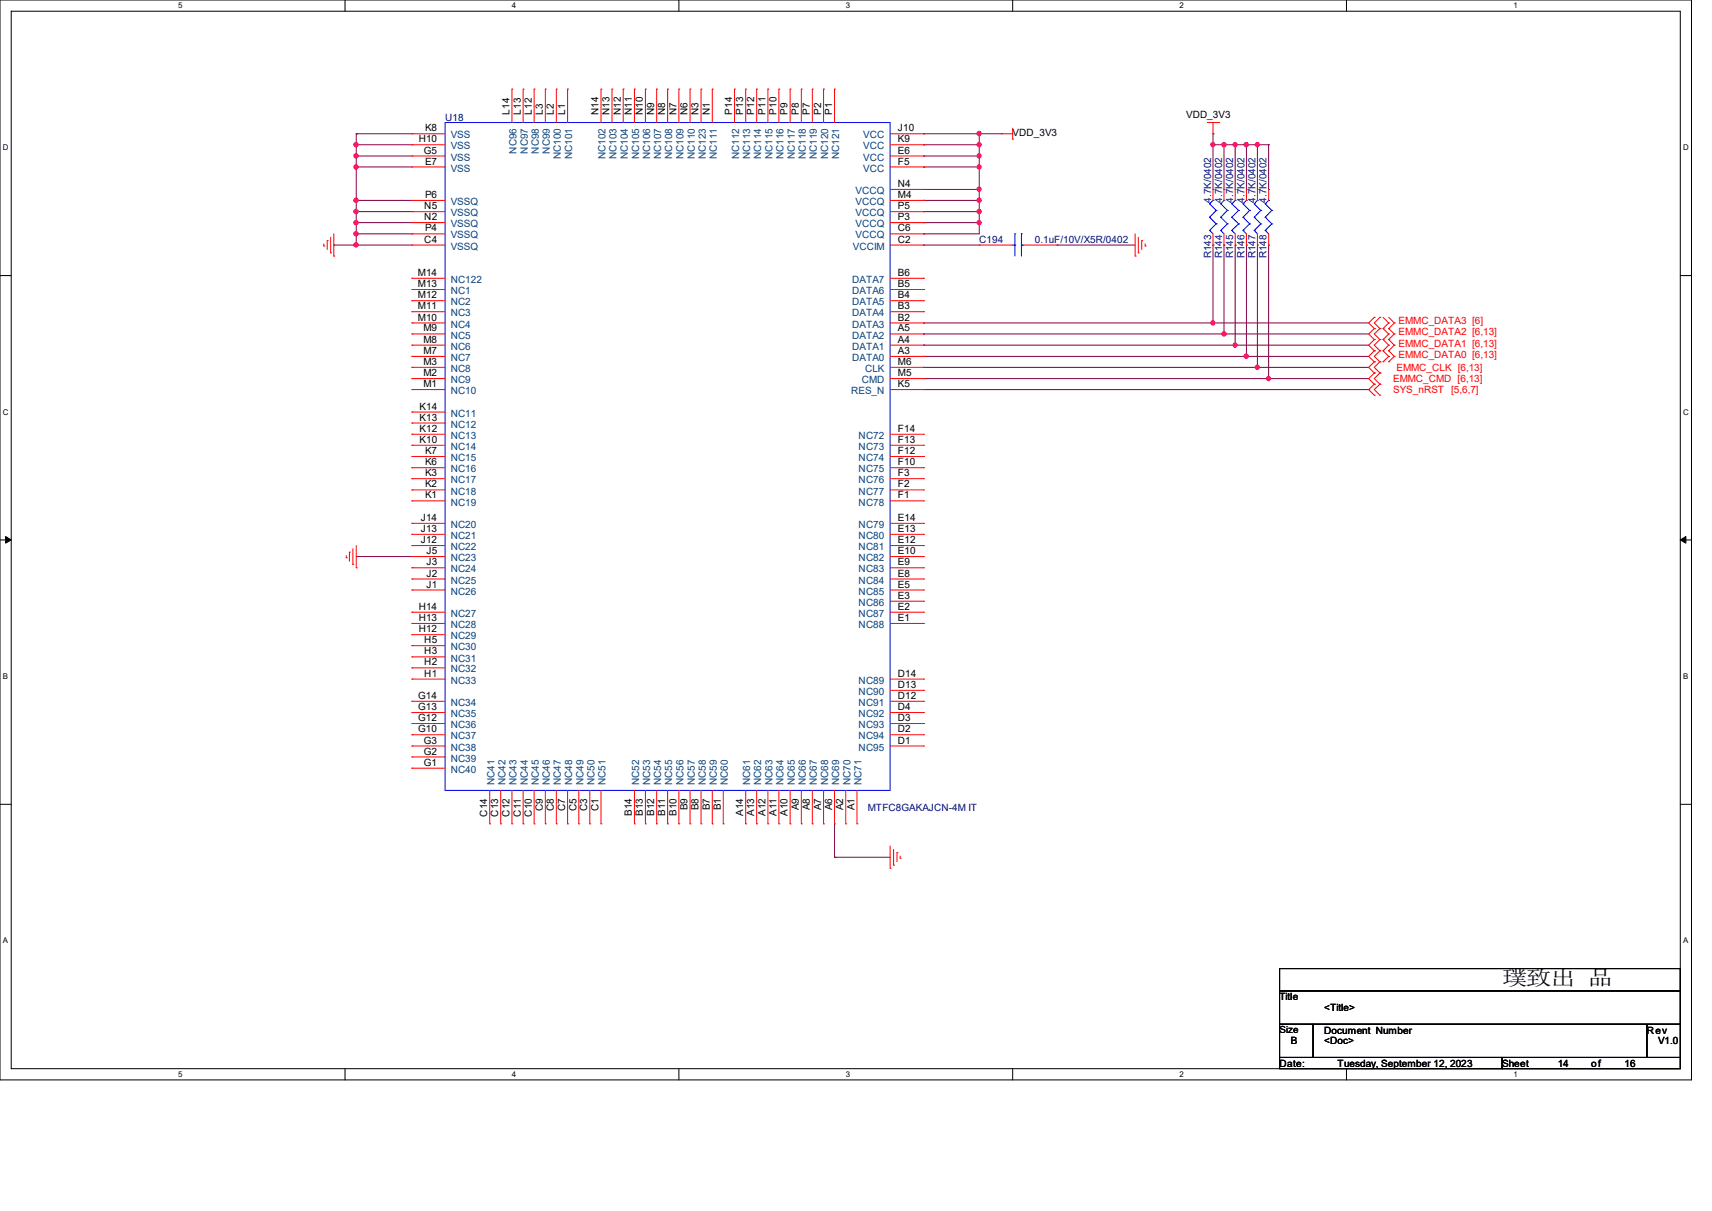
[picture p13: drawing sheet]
<svg xmlns="http://www.w3.org/2000/svg" width="297mm" height="210mm" viewBox="0 0 297 210" stroke-linecap="round" stroke-linejoin="round" font-family="sans-serif">
<defs><g id="words">
<text font-size="3.6" x="260.6" y="170.9">璞致出 品</text>
<g font-size="1.7">
<text x="73.7" y="22.8">K8</text>
<text x="88.4" y="19.9" transform="rotate(-90 88.4 19.9)">L14</text>
<text x="90.3" y="19.9" transform="rotate(-90 90.3 19.9)">L13</text>
<text x="92.2" y="19.9" transform="rotate(-90 92.2 19.9)">L12</text>
<text x="94.2" y="19.9" transform="rotate(-90 94.2 19.9)">L3</text>
<text x="96.1" y="19.9" transform="rotate(-90 96.1 19.9)">L2</text>
<text x="98" y="19.9" transform="rotate(-90 98 19.9)">L1</text>
<text x="103.8" y="19.9" transform="rotate(-90 103.8 19.9)">N14</text>
<text x="105.7" y="19.9" transform="rotate(-90 105.7 19.9)">N13</text>
<text x="107.7" y="19.9" transform="rotate(-90 107.7 19.9)">N12</text>
<text x="109.6" y="19.9" transform="rotate(-90 109.6 19.9)">N11</text>
<text x="111.5" y="19.9" transform="rotate(-90 111.5 19.9)">N10</text>
<text x="113.5" y="19.9" transform="rotate(-90 113.5 19.9)">N9</text>
<text x="115.4" y="19.9" transform="rotate(-90 115.4 19.9)">N8</text>
<text x="117.3" y="19.9" transform="rotate(-90 117.3 19.9)">N7</text>
<text x="119.3" y="19.9" transform="rotate(-90 119.3 19.9)">N6</text>
<text x="121.2" y="19.9" transform="rotate(-90 121.2 19.9)">N3</text>
<text x="123.1" y="19.9" transform="rotate(-90 123.1 19.9)">N1</text>
<text x="127" y="19.9" transform="rotate(-90 127 19.9)">P14</text>
<text x="128.9" y="19.9" transform="rotate(-90 128.9 19.9)">P13</text>
<text x="130.8" y="19.9" transform="rotate(-90 130.8 19.9)">P12</text>
<text x="132.8" y="19.9" transform="rotate(-90 132.8 19.9)">P11</text>
<text x="134.7" y="19.9" transform="rotate(-90 134.7 19.9)">P10</text>
<text x="136.6" y="19.9" transform="rotate(-90 136.6 19.9)">P9</text>
<text x="138.6" y="19.9" transform="rotate(-90 138.6 19.9)">P8</text>
<text x="140.5" y="19.9" transform="rotate(-90 140.5 19.9)">P7</text>
<text x="142.4" y="19.9" transform="rotate(-90 142.4 19.9)">P2</text>
<text x="144.4" y="19.9" transform="rotate(-90 144.4 19.9)">P1</text>
<text x="155.8" y="22.8">J10</text>
<text x="175.7" y="23.6">VDD_3V3</text>
<text x="205.8" y="20.5">VDD_3V3</text>
<text x="72.6" y="24.7">H10</text>
<text x="73.5" y="26.6">G5</text>
<text x="73.7" y="28.5">E7</text>
<text x="155.8" y="24.7">K9</text>
<text x="155.8" y="26.6">E6</text>
<text x="155.8" y="28.5">F5</text>
<text x="73.7" y="34.3">P6</text>
<text x="155.8" y="32.4">N4</text>
<text x="155.8" y="34.3">M4</text>
<text x="73.6" y="36.3">N5</text>
<text x="73.6" y="38.2">N2</text>
<text x="73.7" y="40.1">P4</text>
<text x="155.8" y="36.3">P5</text>
<text x="155.8" y="38.2">P3</text>
<text x="155.8" y="40.1">C6</text>
<text x="72.5" y="47.8">M14</text>
<text x="73.6" y="42.1">C4</text>
<text x="155.8" y="47.8">B6</text>
<text x="155.8" y="42.1">C2</text>
<text x="72.5" y="49.8">M13</text>
<text x="72.5" y="53.6">M11</text>
<text x="72.5" y="51.7">M12</text>
<text x="155.8" y="49.8">B5</text>
<text x="155.8" y="51.7">B4</text>
<text x="155.8" y="53.6">B3</text>
<text x="72.5" y="55.6">M10</text>
<text x="73.5" y="57.5">M9</text>
<text x="73.5" y="59.4">M8</text>
<text x="155.8" y="55.6">B2</text>
<text x="155.8" y="57.5">A5</text>
<text x="155.8" y="59.4">A4</text>
<text x="73.5" y="61.4">M7</text>
<text x="73.5" y="63.3">M3</text>
<text x="73.5" y="65.2">M2</text>
<text x="155.8" y="61.4">A3</text>
<text x="155.8" y="63.3">M6</text>
<text x="155.8" y="65.2">M5</text>
<text x="72.8" y="71">K14</text>
<text x="73.5" y="67.1">M1</text>
<text x="155.8" y="67.1">K5</text>
<text x="72.8" y="72.9">K13</text>
<text x="72.8" y="74.9">K12</text>
<text x="72.8" y="76.8">K10</text>
<text x="155.8" y="74.9">F14</text>
<text x="155.8" y="76.8">F13</text>
<text x="73.7" y="78.7">K7</text>
<text x="73.7" y="80.7">K6</text>
<text x="73.7" y="82.6">K3</text>
<text x="155.8" y="78.7">F12</text>
<text x="155.8" y="80.7">F10</text>
<text x="155.8" y="82.6">F3</text>
<text x="73.7" y="84.5">K2</text>
<text x="73.7" y="86.4">K1</text>
<text x="155.8" y="84.5">F2</text>
<text x="155.8" y="86.4">F1</text>
<text x="73" y="90.3">J14</text>
<text x="73" y="92.2">J13</text>
<text x="73" y="94.2">J12</text>
<text x="155.8" y="90.3">E14</text>
<text x="155.8" y="92.2">E13</text>
<text x="155.8" y="94.2">E12</text>
<text x="74" y="96.1">J5</text>
<text x="74" y="98">J3</text>
<text x="74" y="100">J2</text>
<text x="74" y="101.9">J1</text>
<text x="155.8" y="101.9">E5</text>
<text x="155.8" y="98">E9</text>
<text x="155.8" y="100">E8</text>
<text x="155.8" y="96.1">E10</text>
<text x="72.6" y="105.7">H14</text>
<text x="72.6" y="107.7">H13</text>
<text x="155.8" y="105.7">E2</text>
<text x="155.8" y="103.8">E3</text>
<text x="155.8" y="107.7">E1</text>
<text x="72.6" y="109.6">H12</text>
<text x="73.6" y="111.5">H5</text>
<text x="73.6" y="113.5">H3</text>
<text x="73.6" y="115.4">H2</text>
<text x="73.6" y="117.3">H1</text>
<text x="155.8" y="117.3">D14</text>
<text x="155.8" y="119.3">D13</text>
<text x="72.6" y="121.2">G14</text>
<text x="72.6" y="123.1">G13</text>
<text x="72.6" y="125">G12</text>
<text x="155.8" y="121.2">D12</text>
<text x="155.8" y="125">D3</text>
<text x="155.8" y="123.1">D4</text>
<text x="72.6" y="127">G10</text>
<text x="73.5" y="128.9">G3</text>
<text x="73.5" y="130.8">G2</text>
<text x="155.8" y="127">D2</text>
<text x="155.8" y="128.9">D1</text>
<text x="73.5" y="132.8">G1</text>
<text x="84.5" y="141.6" transform="rotate(-90 84.5 141.6)">C14</text>
<text x="86.4" y="141.6" transform="rotate(-90 86.4 141.6)">C13</text>
<text x="88.4" y="141.6" transform="rotate(-90 88.4 141.6)">C12</text>
<text x="90.3" y="141.6" transform="rotate(-90 90.3 141.6)">C11</text>
<text x="92.2" y="141.6" transform="rotate(-90 92.2 141.6)">C10</text>
<text x="94.2" y="140.6" transform="rotate(-90 94.2 140.6)">C9</text>
<text x="96.1" y="140.6" transform="rotate(-90 96.1 140.6)">C8</text>
<text x="98" y="140.6" transform="rotate(-90 98 140.6)">C7</text>
<text x="100" y="140.6" transform="rotate(-90 100 140.6)">C5</text>
<text x="101.9" y="140.6" transform="rotate(-90 101.9 140.6)">C3</text>
<text x="103.8" y="140.6" transform="rotate(-90 103.8 140.6)">C1</text>
<text x="109.6" y="141.5" transform="rotate(-90 109.6 141.5)">B14</text>
<text x="111.5" y="141.5" transform="rotate(-90 111.5 141.5)">B13</text>
<text x="113.5" y="141.5" transform="rotate(-90 113.5 141.5)">B12</text>
<text x="115.4" y="141.5" transform="rotate(-90 115.4 141.5)">B11</text>
<text x="117.3" y="141.5" transform="rotate(-90 117.3 141.5)">B10</text>
<text x="119.3" y="140.5" transform="rotate(-90 119.3 140.5)">B9</text>
<text x="121.2" y="140.5" transform="rotate(-90 121.2 140.5)">B8</text>
<text x="123.1" y="140.5" transform="rotate(-90 123.1 140.5)">B7</text>
<text x="125" y="140.5" transform="rotate(-90 125 140.5)">B1</text>
<text x="128.9" y="141.5" transform="rotate(-90 128.9 141.5)">A14</text>
<text x="130.8" y="141.5" transform="rotate(-90 130.8 141.5)">A13</text>
<text x="132.8" y="141.5" transform="rotate(-90 132.8 141.5)">A12</text>
<text x="134.7" y="141.5" transform="rotate(-90 134.7 141.5)">A11</text>
<text x="136.6" y="141.5" transform="rotate(-90 136.6 141.5)">A10</text>
<text x="138.6" y="140.5" transform="rotate(-90 138.6 140.5)">A9</text>
<text x="140.5" y="140.5" transform="rotate(-90 140.5 140.5)">A8</text>
<text x="142.4" y="140.5" transform="rotate(-90 142.4 140.5)">A7</text>
<text x="144.4" y="140.5" transform="rotate(-90 144.4 140.5)">A6</text>
<text x="146.3" y="140.5" transform="rotate(-90 146.3 140.5)">A2</text>
<text x="148.2" y="140.5" transform="rotate(-90 148.2 140.5)">A1</text>
<text x="222" y="173.4">Title</text>
<text x="222" y="179.2">Size</text>
<text x="229.7" y="175.3">&lt;Title&gt;</text>
<text x="229.7" y="179.2">Document Number</text>
<text x="285.7" y="179.2">Rev</text>
<text x="222" y="185">Date:</text>
<text x="223.9" y="181.1">B</text>
<text x="229.7" y="181.1">&lt;Doc&gt;</text>
<text x="232.1" y="185">Tuesday, September 12, 2023</text>
<text x="260.6" y="185">Sheet</text>
<text x="270.2" y="185">14</text>
<text x="276.1" y="185">of</text>
<text x="281.8" y="185">16</text>
<text x="287.7" y="181.1">V1.0</text>
</g>
<g font-size="1.7" fill="#000080">
<text x="77.2" y="20.9">U18</text>
<text x="210.1" y="35.1" transform="rotate(-90 210.1 35.1)">4.7K/0402</text>
<text x="212" y="35.1" transform="rotate(-90 212 35.1)">4.7K/0402</text>
<text x="213.9" y="35.1" transform="rotate(-90 213.9 35.1)">4.7K/0402</text>
<text x="215.9" y="35.1" transform="rotate(-90 215.9 35.1)">4.7K/0402</text>
<text x="217.8" y="35.1" transform="rotate(-90 217.8 35.1)">4.7K/0402</text>
<text x="219.7" y="35.1" transform="rotate(-90 219.7 35.1)">4.7K/0402</text>
<text x="169.9" y="42.2">C194</text>
<text x="179.5" y="42.2">0.1uF/10V/X5R/0402</text>
<text x="210.1" y="44.8" transform="rotate(-90 210.1 44.8)">R143</text>
<text x="212" y="44.8" transform="rotate(-90 212 44.8)">R144</text>
<text x="213.9" y="44.8" transform="rotate(-90 213.9 44.8)">R145</text>
<text x="215.9" y="44.8" transform="rotate(-90 215.9 44.8)">R146</text>
<text x="217.8" y="44.8" transform="rotate(-90 217.8 44.8)">R147</text>
<text x="219.7" y="44.8" transform="rotate(-90 219.7 44.8)">R148</text>
<text x="150.6" y="140.6">MTFC8GAKAJCN-4M IT</text>
</g>
<g font-size="1.7" fill="#004080">
<text x="78.2" y="24">VSS</text>
<text x="78.2" y="25.9">VSS</text>
<text x="78.2" y="29.8">VSS</text>
<text x="78.2" y="27.9">VSS</text>
<text x="89.6" y="26.6" transform="rotate(-90 89.6 26.6)">NC96</text>
<text x="91.6" y="26.6" transform="rotate(-90 91.6 26.6)">NC97</text>
<text x="93.5" y="26.6" transform="rotate(-90 93.5 26.6)">NC98</text>
<text x="95.4" y="26.6" transform="rotate(-90 95.4 26.6)">NC99</text>
<text x="97.3" y="27.6" transform="rotate(-90 97.3 27.6)">NC100</text>
<text x="99.3" y="27.6" transform="rotate(-90 99.3 27.6)">NC101</text>
<text x="105.1" y="27.6" transform="rotate(-90 105.1 27.6)">NC102</text>
<text x="107" y="27.6" transform="rotate(-90 107 27.6)">NC103</text>
<text x="108.9" y="27.6" transform="rotate(-90 108.9 27.6)">NC104</text>
<text x="110.9" y="27.6" transform="rotate(-90 110.9 27.6)">NC105</text>
<text x="112.8" y="27.6" transform="rotate(-90 112.8 27.6)">NC106</text>
<text x="114.7" y="27.6" transform="rotate(-90 114.7 27.6)">NC107</text>
<text x="116.6" y="27.6" transform="rotate(-90 116.6 27.6)">NC108</text>
<text x="118.6" y="27.6" transform="rotate(-90 118.6 27.6)">NC109</text>
<text x="120.5" y="27.6" transform="rotate(-90 120.5 27.6)">NC110</text>
<text x="122.4" y="27.6" transform="rotate(-90 122.4 27.6)">NC123</text>
<text x="124.4" y="27.6" transform="rotate(-90 124.4 27.6)">NC111</text>
<text x="128.2" y="27.6" transform="rotate(-90 128.2 27.6)">NC112</text>
<text x="130.2" y="27.6" transform="rotate(-90 130.2 27.6)">NC113</text>
<text x="132.1" y="27.6" transform="rotate(-90 132.1 27.6)">NC114</text>
<text x="134" y="27.6" transform="rotate(-90 134 27.6)">NC115</text>
<text x="135.9" y="27.6" transform="rotate(-90 135.9 27.6)">NC116</text>
<text x="137.9" y="27.6" transform="rotate(-90 137.9 27.6)">NC117</text>
<text x="139.8" y="27.6" transform="rotate(-90 139.8 27.6)">NC118</text>
<text x="141.7" y="27.6" transform="rotate(-90 141.7 27.6)">NC119</text>
<text x="143.7" y="27.6" transform="rotate(-90 143.7 27.6)">NC120</text>
<text x="145.6" y="27.6" transform="rotate(-90 145.6 27.6)">NC121</text>
<text x="149.8" y="24">VCC</text>
<text x="149.8" y="25.9">VCC</text>
<text x="149.8" y="27.9">VCC</text>
<text x="149.8" y="29.8">VCC</text>
<text x="78.2" y="35.6">VSSQ</text>
<text x="148.4" y="33.7">VCCQ</text>
<text x="148.4" y="35.6">VCCQ</text>
<text x="78.2" y="37.5">VSSQ</text>
<text x="78.2" y="39.4">VSSQ</text>
<text x="78.2" y="41.4">VSSQ</text>
<text x="148.4" y="37.5">VCCQ</text>
<text x="148.4" y="39.4">VCCQ</text>
<text x="148.4" y="41.4">VCCQ</text>
<text x="78.2" y="43.3">VSSQ</text>
<text x="148" y="43.3">VCCIM</text>
<text x="78.2" y="51">NC1</text>
<text x="78.2" y="53">NC2</text>
<text x="78.2" y="49.1">NC122</text>
<text x="147.8" y="49.1">DATA7</text>
<text x="147.8" y="51">DATA6</text>
<text x="147.8" y="53">DATA5</text>
<text x="78.2" y="54.9">NC3</text>
<text x="78.2" y="58.7">NC5</text>
<text x="78.2" y="56.8">NC4</text>
<text x="147.8" y="54.9">DATA4</text>
<text x="147.8" y="56.8">DATA3</text>
<text x="147.8" y="58.7">DATA2</text>
<text x="78.2" y="60.7">NC6</text>
<text x="78.2" y="62.6">NC7</text>
<text x="78.2" y="64.5">NC8</text>
<text x="147.8" y="60.7">DATA1</text>
<text x="147.8" y="62.6">DATA0</text>
<text x="150.1" y="64.5">CLK</text>
<text x="78.2" y="66.5">NC9</text>
<text x="78.2" y="68.4">NC10</text>
<text x="147.7" y="68.4">RES_N</text>
<text x="149.5" y="66.5">CMD</text>
<text x="78.2" y="72.3">NC11</text>
<text x="78.2" y="74.2">NC12</text>
<text x="78.2" y="76.1">NC13</text>
<text x="149" y="76.1">NC72</text>
<text x="78.2" y="78">NC14</text>
<text x="78.2" y="80">NC15</text>
<text x="78.2" y="81.9">NC16</text>
<text x="78.2" y="83.8">NC17</text>
<text x="149" y="78">NC73</text>
<text x="149" y="80">NC74</text>
<text x="149" y="81.9">NC75</text>
<text x="149" y="83.8">NC76</text>
<text x="78.2" y="85.8">NC18</text>
<text x="78.2" y="87.7">NC19</text>
<text x="149" y="85.8">NC77</text>
<text x="149" y="87.7">NC78</text>
<text x="78.2" y="91.6">NC20</text>
<text x="78.2" y="93.5">NC21</text>
<text x="78.2" y="95.4">NC22</text>
<text x="149" y="91.6">NC79</text>
<text x="149" y="93.5">NC80</text>
<text x="149" y="95.4">NC81</text>
<text x="78.2" y="97.3">NC23</text>
<text x="78.2" y="99.3">NC24</text>
<text x="78.2" y="101.2">NC25</text>
<text x="149" y="99.3">NC83</text>
<text x="149" y="101.2">NC84</text>
<text x="149" y="97.3">NC82</text>
<text x="78.2" y="103.1">NC26</text>
<text x="78.2" y="107">NC27</text>
<text x="149" y="103.1">NC85</text>
<text x="149" y="107">NC87</text>
<text x="149" y="105.1">NC86</text>
<text x="78.2" y="108.9">NC28</text>
<text x="78.2" y="110.9">NC29</text>
<text x="78.2" y="112.8">NC30</text>
<text x="149" y="108.9">NC88</text>
<text x="78.2" y="114.7">NC31</text>
<text x="78.2" y="116.6">NC32</text>
<text x="78.2" y="118.6">NC33</text>
<text x="149" y="118.6">NC89</text>
<text x="78.2" y="122.4">NC34</text>
<text x="78.2" y="124.4">NC35</text>
<text x="149" y="122.4">NC91</text>
<text x="149" y="120.5">NC90</text>
<text x="149" y="124.4">NC92</text>
<text x="78.2" y="126.3">NC36</text>
<text x="78.2" y="128.2">NC37</text>
<text x="78.2" y="130.2">NC38</text>
<text x="149" y="128.2">NC94</text>
<text x="149" y="130.2">NC95</text>
<text x="149" y="126.3">NC93</text>
<text x="78.2" y="132.1">NC39</text>
<text x="78.2" y="134">NC40</text>
<text x="85.8" y="136.1" transform="rotate(-90 85.8 136.1)">NC41</text>
<text x="87.7" y="136.1" transform="rotate(-90 87.7 136.1)">NC42</text>
<text x="89.6" y="136.1" transform="rotate(-90 89.6 136.1)">NC43</text>
<text x="91.6" y="136.1" transform="rotate(-90 91.6 136.1)">NC44</text>
<text x="93.5" y="136.1" transform="rotate(-90 93.5 136.1)">NC45</text>
<text x="95.4" y="136.1" transform="rotate(-90 95.4 136.1)">NC46</text>
<text x="97.3" y="136.1" transform="rotate(-90 97.3 136.1)">NC47</text>
<text x="99.3" y="136.1" transform="rotate(-90 99.3 136.1)">NC48</text>
<text x="101.2" y="136.1" transform="rotate(-90 101.2 136.1)">NC49</text>
<text x="103.1" y="136.1" transform="rotate(-90 103.1 136.1)">NC50</text>
<text x="105.1" y="136.1" transform="rotate(-90 105.1 136.1)">NC51</text>
<text x="110.9" y="136.1" transform="rotate(-90 110.9 136.1)">NC52</text>
<text x="112.8" y="136.1" transform="rotate(-90 112.8 136.1)">NC53</text>
<text x="114.7" y="136.1" transform="rotate(-90 114.7 136.1)">NC54</text>
<text x="116.6" y="136.1" transform="rotate(-90 116.6 136.1)">NC55</text>
<text x="118.6" y="136.1" transform="rotate(-90 118.6 136.1)">NC56</text>
<text x="120.5" y="136.1" transform="rotate(-90 120.5 136.1)">NC57</text>
<text x="122.4" y="136.1" transform="rotate(-90 122.4 136.1)">NC58</text>
<text x="124.4" y="136.1" transform="rotate(-90 124.4 136.1)">NC59</text>
<text x="126.3" y="136.1" transform="rotate(-90 126.3 136.1)">NC60</text>
<text x="130.2" y="136.1" transform="rotate(-90 130.2 136.1)">NC61</text>
<text x="132.1" y="136.1" transform="rotate(-90 132.1 136.1)">NC62</text>
<text x="134" y="136.1" transform="rotate(-90 134 136.1)">NC63</text>
<text x="135.9" y="136.1" transform="rotate(-90 135.9 136.1)">NC64</text>
<text x="137.9" y="136.1" transform="rotate(-90 137.9 136.1)">NC65</text>
<text x="139.8" y="136.1" transform="rotate(-90 139.8 136.1)">NC66</text>
<text x="141.7" y="136.1" transform="rotate(-90 141.7 136.1)">NC67</text>
<text x="143.7" y="136.1" transform="rotate(-90 143.7 136.1)">NC68</text>
<text x="145.6" y="136.1" transform="rotate(-90 145.6 136.1)">NC69</text>
<text x="147.5" y="136.1" transform="rotate(-90 147.5 136.1)">NC70</text>
<text x="149.5" y="136.1" transform="rotate(-90 149.5 136.1)">NC71</text>
</g>
<g font-size="1.7" fill="#f00">
<text x="242.6" y="58.2">EMMC_DATA2 [6,13]</text>
<text x="242.6" y="56.3">EMMC_DATA3 [6]</text>
<text x="242.3" y="64.3">EMMC_CLK [6,13]</text>
<text x="242.6" y="62.1">EMMC_DATA0 [6,13]</text>
<text x="242.6" y="60.1">EMMC_DATA1 [6,13]</text>
<text x="241.7" y="66.3">EMMC_CMD [6,13]</text>
<text x="241.7" y="68.2">SYS_nRST</text>
<text x="251.7" y="68.2">[5,6,7]</text>
</g>
<g font-size="1.4">
<text x="30.9" y="1.4">5</text>
<text x="88.8" y="1.4">4</text>
<text x="146.7" y="1.4">3</text>
<text x="204.6" y="1.4">2</text>
<text x="262.6" y="1.4">1</text>
<text x=".5" y="26.1">D</text>
<text x="292" y="26.1">D</text>
<text x=".5" y="71.9">C</text>
<text x="292" y="71.9">C</text>
<text x=".5" y="117.8">B</text>
<text x="292" y="117.8">B</text>
<text x=".5" y="163.6">A</text>
<text x="292" y="163.6">A</text>
<text x="30.9" y="186.8">5</text>
<text x="88.8" y="186.8">4</text>
<text x="146.7" y="186.8">3</text>
<text x="204.6" y="186.8">2</text>
<text x="262.6" y="186.8">1</text>
</g>
</g></defs>
<path d="M0 0h293.5v187.3h-293.5zM1.9 1.9h289.6v183.4h-289.6z" fill="none" stroke="#000" stroke-width=".17"/>
<g fill="#fff">
<path d="M30.9 .2h.8v1.5h-.8z"/>
<path d="M30.9 185.5h.8v1.6h-.8z"/>
</g>
<path d="M59.9 0v1.9M59.9 185.3v2" fill="none" stroke="#000" stroke-width=".17"/>
<g fill="#fff">
<path d="M88.8 .2h.8v1.5h-.8z"/>
<path d="M88.8 185.5h.8v1.6h-.8z"/>
</g>
<path d="M117.8 0v1.9M117.8 185.3v2" fill="none" stroke="#000" stroke-width=".17"/>
<g fill="#fff">
<path d="M146.7 .2h.8v1.5h-.8z"/>
<path d="M146.7 185.5h.8v1.6h-.8z"/>
</g>
<path d="M175.7 0v1.9M175.7 185.3v2" fill="none" stroke="#000" stroke-width=".17"/>
<g fill="#fff">
<path d="M204.6 .2h.8v1.5h-.8z"/>
<path d="M204.6 185.5h.8v1.6h-.8z"/>
</g>
<path d="M233.6 0v1.9M233.6 185.3v2" fill="none" stroke="#000" stroke-width=".17"/>
<g fill="#fff">
<path d="M262.6 .2h.7v1.5h-.7z"/>
<path d="M262.6 185.5h.7v1.6h-.7z"/>
<path d="M.5 24.8h1v1.6h-1z"/>
<path d="M292 24.8h1v1.6h-1z"/>
<path d="M.5 70.7h1v1.5h-1z"/>
<path d="M292 70.7h1v1.5h-1z"/>
</g>
<path d="M0 47.8h1.9M291.5 47.8h2" fill="none" stroke="#000" stroke-width=".17"/>
<g fill="#fff">
<path d="M.5 116.5h.9v1.6h-.9z"/>
<path d="M292 116.5h.9v1.6h-.9z"/>
</g>
<path d="M0 93.6h1.9M291.5 93.6h2" fill="none" stroke="#000" stroke-width=".17"/>
<path d="M1 93l.9 .6-.9 .6zM291.5 93.6l1-.6v1.2z" fill="#000" stroke="#000" stroke-width=".17"/>
<g fill="#fff">
<path d="M.5 162.4h.9v1.5h-.9z"/>
<path d="M292 162.4h.9v1.5h-.9z"/>
</g>
<path d="M0 139.5h1.9M291.5 139.5h2M222 168h69.5v3.8h-69.5zM222 171.8h69.5v5.8h-69.5zM222 177.6h5.8v5.8h-5.8zM227.8 177.6h57.9v5.8h-57.9zM285.7 177.6h5.8v5.8h-5.8zM222 183.4h38.6v1.9h-38.6zM260.6 183.4h30.9v1.9h-30.9z" fill="none" stroke="#000" stroke-width=".17"/>
<g fill="none" stroke="#800040" stroke-width=".17">
<path d="M61.8 23.2h.1M61.8 25.1h.1M61.8 27.1h.1M61.8 29h.1M61.8 36.7h.1M61.8 38.6h.1M61.8 34.8h.1M61.8 23.2v19.3M61.8 25.1h9.7M61.8 27.1h9.7M61.8 29h9.7M61.8 34.8h9.7"/>
<path d="M61.8 38.6h9.7M61.8 36.7h9.7M61.8 23.2h9.7M160.2 23.2h.1M160.2 25.1h.1M160.2 27.1h.1M160.2 29h.1M160.2 38.6h.1M160.2 36.7h.1M160.2 34.8h.1M160.2 32.9h.1M160.2 25.1h9.7"/>
<path d="M160.2 27.1h9.7M160.2 29h9.7M160.2 34.8h9.7M160.2 38.6h9.7M160.2 36.7h9.7M160.2 23.2h13.5M160.2 32.9h9.7M169.9 23.2h.1M169.9 38.6h.1M169.9 25.1h.1M169.9 27.1h.1M169.9 36.7h.1"/>
<path d="M169.9 29h.1M169.9 32.9h.1M169.9 34.8h.1M169.9 23.2v17.4h-9.7M210.4 23.2h.1M210.4 25.1h.1M210.4 25.1h9.7M210.4 23.2v9.7M212.3 25.1h.1M212.3 25.1v7.8M214.3 25.1h.1M214.3 25.1v7.8"/>
<path d="M216.2 25.1h.1M216.2 25.1v7.8M218.1 25.1h.1M218.1 25.1v7.8M220.1 25.1h.1M220.1 25.1v7.8M57.9 42.5h.1M57.9 42.5h13.6M61.8 42.5h.1M61.8 40.6h.1M61.8 40.6h9.7M160.2 40.6h.1"/>
<path d="M160.2 42.5h.1M160.2 56h.1M160.2 57.9h.1M160.2 59.9h.1M160.2 42.5h9.7M160.2 59.9h77.2M160.2 57.9h77.2M160.2 56h77.2M183.4 42.5h.1M183.4 42.5h13.5M210.4 56h.1M210.4 42.5h.1"/>
<path d="M210.4 42.5v13.5M212.3 57.9h.1M212.3 42.5h.1M212.3 42.5v15.4M214.3 59.9h.1M214.3 42.5h.1M214.3 42.5v17.4M216.2 42.5h.1M216.2 42.5v19.3M218.1 42.5h.1M218.1 42.5v21.2M220.1 42.5h.1"/>
<path d="M220.1 42.5v23.2M160.2 65.7h.1M160.2 63.7h.1M160.2 61.8h.1M160.2 61.8h77.2M160.2 65.7h77.2M160.2 63.7h77.2M160.2 67.6h77.2M216.2 61.8h.1M218.1 63.7h.1M220.1 65.7h.1M237.4 67.6h.1"/>
<path d="M61.8 96.5h.1M61.8 96.5h9.7M144.8 148.7h.1M144.8 148.7h9.6M144.8 142.9v5.8"/>
</g>
<g fill="#f0f" stroke="#f0f" stroke-width=".17">
<circle cx="61.8" cy="42.5" r=".38"/>
<circle cx="61.8" cy="27" r=".38"/>
<circle cx="61.8" cy="25.1" r=".38"/>
<circle cx="61.8" cy="29" r=".38"/>
<circle cx="61.8" cy="34.7" r=".38"/>
<circle cx="61.8" cy="40.5" r=".38"/>
<circle cx="61.8" cy="38.6" r=".38"/>
<circle cx="61.8" cy="36.7" r=".38"/>
<circle cx="169.9" cy="23.2" r=".37"/>
<circle cx="169.9" cy="27" r=".37"/>
<circle cx="169.9" cy="25.1" r=".37"/>
<circle cx="169.9" cy="32.8" r=".37"/>
<circle cx="169.9" cy="29" r=".37"/>
<circle cx="169.9" cy="38.6" r=".37"/>
<circle cx="169.9" cy="34.7" r=".37"/>
<circle cx="169.9" cy="36.7" r=".37"/>
<circle cx="216.2" cy="61.8" r=".38"/>
<circle cx="210.4" cy="56" r=".37"/>
<circle cx="212.3" cy="57.9" r=".38"/>
<circle cx="214.3" cy="59.8" r=".37"/>
<circle cx="218.1" cy="63.7" r=".37"/>
<circle cx="220.1" cy="65.6" r=".37"/>
<circle cx="218.1" cy="25.1" r=".37"/>
<circle cx="216.2" cy="25.1" r=".38"/>
<circle cx="214.3" cy="25.1" r=".37"/>
<circle cx="212.3" cy="25.1" r=".38"/>
<circle cx="210.4" cy="25.1" r=".37"/>
</g>
<g fill="none" stroke="#f00" stroke-width=".17">
<path d="M88.8 15.5h.1M88.8 15.5v5.8M90.8 15.5h.1M90.8 15.5v5.8M92.7 15.5h.1M92.7 15.5v5.8M94.6 15.5h.1M94.6 15.5v5.8M96.5 15.5h.1M96.5 15.5v5.8M98.5 15.5h.1M98.5 15.5v5.8"/>
<path d="M104.3 15.5h.1M104.3 15.5v5.8M106.2 15.5h.1M106.2 15.5v5.8M108.1 15.5h.1M108.1 15.5v5.8M110.1 15.5h.1M110.1 15.5v5.8M112 15.5h.1M112 15.5v5.8M113.9 15.5h.1M113.9 15.5v5.8"/>
<path d="M115.8 15.5h.1M115.8 15.5v5.8M117.8 15.5h.1M117.8 15.5v5.8M119.7 15.5h.1M119.7 15.5v5.8M121.6 15.5h.1M121.6 15.5v5.8M123.6 15.5h.1M123.6 15.5v5.8M127.4 15.5h.1M127.4 15.5v5.8"/>
<path d="M129.4 15.5h.1M129.4 15.5v5.8M131.3 15.5h.1M131.3 15.5v5.8M133.2 15.5h.1M133.2 15.5v5.8M135.1 15.5h.1M135.1 15.5v5.8M137.1 15.5h.1M137.1 15.5v5.8M139 15.5h.1M139 15.5v5.8"/>
<path d="M140.9 15.5h.1M140.9 15.5v5.8M142.9 15.5h.1M142.9 15.5v5.8M144.8 15.5h.1M144.8 15.5v5.8M71.5 23.2h.1M71.5 25.1h.1M71.5 29h.1M71.5 27.1h.1M71.5 34.8h.1M71.5 36.7h.1"/>
<path d="M71.5 38.6h.1M71.5 23.2h5.7M71.5 25.1h5.7M71.5 27.1h5.7M71.5 29h5.7M71.5 34.8h5.7M71.5 36.7h5.7M71.5 38.6h5.7M154.4 23.2h5.8M154.4 25.1h5.8M154.4 27.1h5.8M154.4 29h5.8"/>
<path d="M154.4 32.9h5.8M154.4 34.8h5.8M154.4 36.7h5.8M154.4 38.6h5.8M160.2 23.2h.1M160.2 25.1h.1M160.2 27.1h.1M160.2 29h.1M160.2 32.9h.1M160.2 34.8h.1M160.2 36.7h.1M160.2 38.6h.1"/>
<path d="M173.7 23.2h.1M173.7 23.2h2M175.7 24.1h.1M175.7 22.2v1.9M209.5 21.3h1.9M210.4 23.2h.1M210.4 32.9h.1M210.4 21.3v1.9M210.4 32.9v1.9M211.4 21.3h.1M212.3 32.9h.1M212.3 32.9v1.9"/>
<path d="M214.3 32.9h.1M214.3 32.9v1.9M216.2 32.9h.1M216.2 32.9v1.9M218.1 32.9h.1M218.1 32.9v1.9M220.1 32.9h.1M220.1 32.9v1.9M56.2 42.7h.1M56.2 42.3v.4M56.8 41.7h.1M56.8 41.7v1.6"/>
<path d="M57.4 43.9h.1M57.4 41.1v2.8M57.9 44.4h.1M57.9 40.6v3.8M71.5 40.6h.1M71.5 42.5h.1M71.5 50.2h.1M71.5 54.1h.1M71.5 52.2h.1M71.5 57.9h.1M71.5 56h.1M71.5 59.9h.1"/>
<path d="M71.5 48.3h.1M71.5 42.5h5.7M71.5 40.6h5.7M71.5 48.3h5.7M71.5 50.2h5.7M71.5 52.2h5.7M71.5 54.1h5.7M71.5 56h5.7M71.5 57.9h5.7M71.5 59.9h5.7M154.4 42.5h5.8M154.4 40.6h5.8"/>
<path d="M154.4 48.3h5.8M154.4 50.2h5.8M154.4 52.2h5.8M154.4 54.1h5.8M154.4 56h5.8M154.4 57.9h5.8M154.4 59.9h5.8M160.2 40.6h.1M160.2 48.3h.1M160.2 50.2h.1M160.2 52.2h.1M160.2 54.1h.1"/>
<path d="M160.2 56h.1M160.2 57.9h.1M160.2 59.9h.1M160.2 42.5h.1M169.9 42.5h.1M169.9 42.5h5.8M177.6 42.5h5.8M183.4 42.5h.1M196.9 44.4h.1M196.9 40.6v3.8M197.5 43.9h.1M197.5 41.1v2.8"/>
<path d="M198.1 41.7h.1M198.1 41.7v1.6M198.7 42.7h.1M198.7 42.3v.4M210.4 42.5h.1M210.4 40.6v1.9M212.3 42.5h.1M212.3 40.6v1.9M214.3 42.5h.1M214.3 40.6v1.9M216.2 42.5h.1M216.2 40.6v1.9"/>
<path d="M218.1 42.5h.1M218.1 40.6v1.9M220.1 42.5h.1M220.1 40.6v1.9M238.4 58.9h.1M238.4 57h.1M238.4 55h.1M238.4 57l-1 .9 1 1M238.4 55l-1 1 1 1M238.4 58.9l-1 1 1 .9M239.4 57h.1M239.4 58.9h.1"/>
<path d="M239.4 55h.1M239.4 57l-1 .9 1 1M239.4 55l-1 1 1 1M239.4 58.9l-1 1 1 .9M239.9 58.9h.1M239.9 57h.1M239.9 57l1 .9M239.9 55l1 1M239.9 58.9l1 1M240.9 57.9h.1M240.9 58.9h.1M240.9 56h.1"/>
<path d="M240.9 57h.1M240.9 59.9h.1M240.9 57.9l-1 1M240.9 57l1 .9M240.9 56l-1 1M240.9 55l1 1M240.9 59.9l-1 .9M240.9 58.9l1 1M241.9 57.9h.1M241.9 56h.1M241.9 59.9h.1M241.9 57.9l-1 1"/>
<path d="M241.9 56l-1 1M241.9 59.9l-1 .9M71.5 61.8h.1M71.5 63.7h.1M71.5 65.7h.1M71.5 67.6h.1M71.5 71.5h.1M71.5 73.4h.1M71.5 75.3h.1M71.5 77.2h.1M71.5 79.2h.1M71.5 61.8h5.7"/>
<path d="M71.5 63.7h5.7M71.5 65.7h5.7M71.5 67.6h5.7M71.5 71.5h5.7M71.5 73.4h5.7M71.5 75.3h5.7M71.5 77.2h5.7M71.5 79.2h5.7M154.4 61.8h5.8M154.4 63.7h5.8M154.4 65.7h5.8M154.4 67.6h5.8"/>
<path d="M154.4 75.3h5.8M154.4 77.2h5.8M154.4 79.2h5.8M160.2 61.8h.1M160.2 75.3h.1M160.2 77.2h.1M160.2 79.2h.1M160.2 63.7h.1M160.2 65.7h.1M160.2 67.6h.1M238.4 62.7h.1M238.4 60.8h.1"/>
<path d="M238.4 64.7h.1M238.4 66.6h.1M238.4 68.5h.1M238.4 60.8l-1 1 1 .9M238.4 62.7l-1 1 1 1M238.4 64.7l-1 1 1 .9M238.4 66.6l-1 1 1 .9M239.4 60.8h.1M239.4 62.7h.1M239.4 64.7h.1M239.4 66.6h.1M239.4 68.5h.1"/>
<path d="M239.4 60.8l-1 1 1 .9M239.4 62.7l-1 1 1 1M239.4 64.7l-1 1 1 .9M239.4 66.6l-1 1 1 .9M239.9 62.7h.1M239.9 60.8h.1M239.9 60.8l1 1M240.9 61.8h.1M240.9 62.7h.1M240.9 60.8h.1M240.9 61.8l-1 .9M240.9 60.8l1 1"/>
<path d="M241.9 61.8h.1M241.9 61.8l-1 .9M60.1 96.7h.1M60.1 96.4v.3M60.6 95.8h.1M60.6 95.8v1.5M61.2 97.9h.1M61.2 95.2v2.7M61.8 98.5h.1M61.8 94.6v3.9M71.5 81.1h.1M71.5 83h.1"/>
<path d="M71.5 85h.1M71.5 86.9h.1M71.5 90.8h.1M71.5 92.7h.1M71.5 94.6h.1M71.5 96.5h.1M71.5 98.5h.1M71.5 81.1h5.7M71.5 83h5.7M71.5 85h5.7M71.5 86.9h5.7M71.5 90.8h5.7"/>
<path d="M71.5 92.7h5.7M71.5 94.6h5.7M71.5 96.5h5.7M71.5 98.5h5.7M154.4 81.1h5.8M154.4 83h5.8M154.4 85h5.8M154.4 86.9h5.8M154.4 90.8h5.8M154.4 92.7h5.8M154.4 94.6h5.8M154.4 96.5h5.8"/>
<path d="M154.4 98.5h5.8M160.2 81.1h.1M160.2 83h.1M160.2 85h.1M160.2 86.9h.1M160.2 90.8h.1M160.2 92.7h.1M160.2 94.6h.1M160.2 98.5h.1M160.2 96.5h.1M71.5 100.4h.1M71.5 102.3h.1"/>
<path d="M71.5 106.2h.1M71.5 108.1h.1M71.5 110.1h.1M71.5 112h.1M71.5 113.9h.1M71.5 115.8h.1M71.5 117.8h.1M71.5 100.4h5.7M71.5 102.3h5.7M71.5 106.2h5.7M71.5 108.1h5.7M71.5 110.1h5.7"/>
<path d="M71.5 112h5.7M71.5 113.9h5.7M71.5 115.8h5.7M71.5 117.8h5.7M154.4 100.4h5.8M154.4 102.3h5.8M154.4 106.2h5.8M154.4 108.1h5.8M154.4 117.8h5.8M154.4 119.7h5.8M154.4 104.3h5.8M160.2 117.8h.1"/>
<path d="M160.2 102.3h.1M160.2 100.4h.1M160.2 106.2h.1M160.2 119.7h.1M160.2 104.3h.1M160.2 108.1h.1M71.5 121.6h.1M71.5 123.6h.1M71.5 125.5h.1M71.5 127.4h.1M71.5 129.4h.1M71.5 131.3h.1"/>
<path d="M71.5 133.2h.1M71.5 121.6h5.7M71.5 123.6h5.7M71.5 125.5h5.7M71.5 127.4h5.7M71.5 129.4h5.7M71.5 131.3h5.7M71.5 133.2h5.7M85 137.1v5.8M86.9 137.1v5.8M88.8 137.1v5.8M90.8 137.1v5.8"/>
<path d="M92.7 137.1v5.8M94.6 137.1v5.8M96.5 137.1v5.8M98.5 137.1v5.8M100.4 137.1v5.8M102.3 137.1v5.8M104.3 137.1v5.8M110.1 137.1v5.8M112 137.1v5.8M113.9 137.1v5.8M115.8 137.1v5.8M117.8 137.1v5.8"/>
<path d="M119.7 137.1v5.8M121.6 137.1v5.8M123.6 137.1v5.8M125.5 137.1v5.8M129.4 137.1v5.8M131.3 137.1v5.8M133.2 137.1v5.8M135.1 137.1v5.8M137.1 137.1v5.8M139 137.1v5.8M140.9 137.1v5.8M142.9 137.1v5.8"/>
<path d="M144.8 137.1v5.8M146.7 137.1v5.8M148.7 137.1v5.8M154.4 121.6h5.8M154.4 123.6h5.8M154.4 125.5h5.8M154.4 127.4h5.8M154.4 129.4h5.8M160.2 121.6h.1M160.2 127.4h.1M160.2 129.4h.1M160.2 125.5h.1"/>
<path d="M160.2 123.6h.1M85 142.9h.1M86.9 142.9h.1M88.8 142.9h.1M90.8 142.9h.1M92.7 142.9h.1M94.6 142.9h.1M96.5 142.9h.1M98.5 142.9h.1M100.4 142.9h.1M102.3 142.9h.1M104.3 142.9h.1"/>
<path d="M110.1 142.9h.1M112 142.9h.1M113.9 142.9h.1M115.8 142.9h.1M117.8 142.9h.1M119.7 142.9h.1M121.6 142.9h.1M123.6 142.9h.1M125.5 142.9h.1M129.4 142.9h.1M131.3 142.9h.1M133.2 142.9h.1"/>
<path d="M135.1 142.9h.1M137.1 142.9h.1M139 142.9h.1M140.9 142.9h.1M142.9 142.9h.1M144.8 142.9h.1M146.7 142.9h.1M148.7 142.9h.1M154.4 150.6h.1M154.4 146.7v3.9M155 150h.1M155 147.3v2.7"/>
<path d="M155.6 147.9h.1M155.6 147.9v1.5M156.2 148.8h.1M156.2 148.5v.3"/>
</g>
<g fill="none" stroke="#00f" stroke-width=".17">
<path d="M77.2 21.3h77.2v115.8h-77.2zM209.8 40h.1M209.8 37.7h.1M209.8 35.3h.1M209.8 40l.6 .6M209.8 37.7l1.2 1.1M209.8 35.3l1.2 1.2M210.4 34.8h.1M210.4 34.8l-.6 .5M211 38.8h.1M211 36.5h.1M211 38.8l-1.2 1.2"/>
<path d="M211 36.5l-1.2 1.2M211.8 40h.1M211.8 37.7h.1M211.8 35.3h.1M211.8 40l.5 .6M211.8 37.7l1.1 1.1M211.8 35.3l1.1 1.2M212.3 34.8h.1M212.3 34.8l-.5 .5M212.9 38.8h.1M212.9 36.5h.1M212.9 38.8l-1.1 1.2"/>
<path d="M212.9 36.5l-1.1 1.2M213.7 40h.1M213.7 37.7h.1M213.7 35.3h.1M213.7 40l.6 .6M213.7 37.7l1.2 1.1M213.7 35.3l1.2 1.2M214.3 34.8h.1M214.3 34.8l-.6 .5M214.9 38.8h.1M214.9 36.5h.1M214.9 38.8l-1.2 1.2"/>
<path d="M214.9 36.5l-1.2 1.2M215.6 40h.1M215.6 37.7h.1M215.6 35.3h.1M215.6 40l.6 .6M215.6 37.7l1.2 1.1M215.6 35.3l1.2 1.2M216.2 34.8h.1M216.2 34.8l-.6 .5M216.8 38.8h.1M216.8 36.5h.1M216.8 38.8l-1.2 1.2"/>
<path d="M216.8 36.5l-1.2 1.2M217.6 40h.1M217.6 37.7h.1M217.6 35.3h.1M217.6 40l.5 .6M217.6 37.7l1.1 1.1M217.6 35.3l1.1 1.2M218.1 34.8h.1M218.1 34.8l-.5 .5M218.7 38.8h.1M218.7 36.5h.1M218.7 38.8l-1.1 1.2"/>
<path d="M218.7 36.5l-1.1 1.2M219.5 40h.1M219.5 37.7h.1M219.5 35.3h.1M219.5 40l.6 .6M219.5 37.7l1.1 1.1M219.5 35.3l1.1 1.2M220.1 34.8h.1M220.1 34.8l-.6 .5M220.6 38.8h.1M220.6 36.5h.1M220.6 38.8l-1.1 1.2"/>
<path d="M220.6 36.5l-1.1 1.2M175.7 42.5h.4M176.1 40.6h.1M176.1 42.5h.1M176.1 40.6v3.8M177.2 40.6h.1M177.2 42.5h.1M177.2 40.6v3.8M177.2 42.5h.4"/>
</g>
<use href="#words"/>
</svg>
